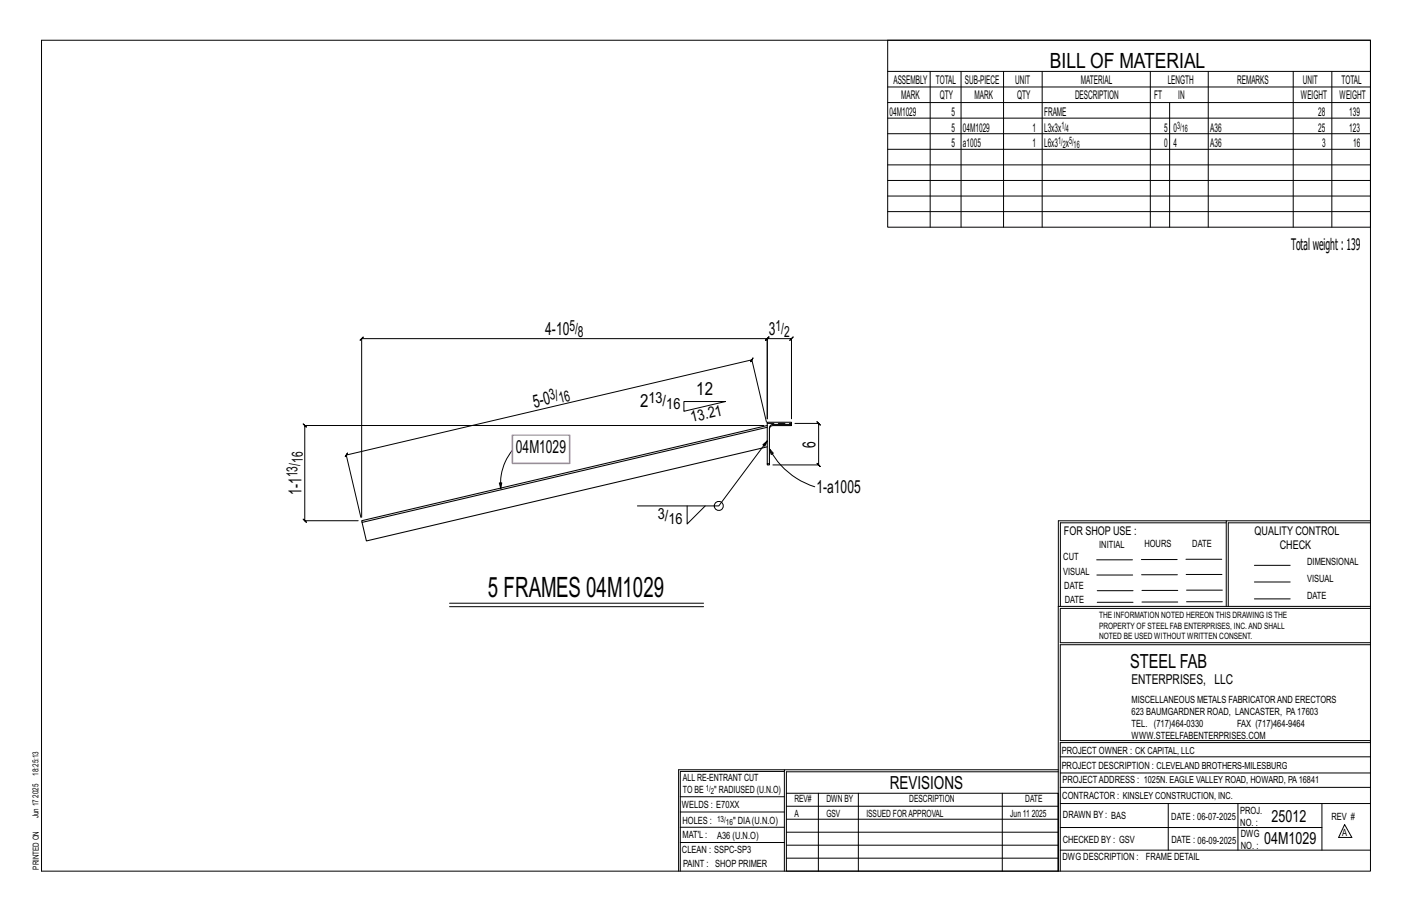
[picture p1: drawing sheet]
<svg xmlns="http://www.w3.org/2000/svg" width="432mm" height="279mm" viewBox="0 0 432 279" stroke-linecap="round" stroke-linejoin="round" font-family="sans-serif">
<defs><g id="words">
<text font-size="8.6" x="149.2" y="182.4">5 FRAMES 04M1029</text>
<text font-size="6.4" x="321.1" y="20.7">BILL OF MATERIAL</text>
<text font-size="5.9" x="345.6" y="204.1">STEEL FAB</text>
<g font-size="5.5">
<text x="166.7" y="102.5">4-10</text>
<text x="235.1" y="102.5">3</text>
<text x="163.4" y="124.6" transform="rotate(-13 163.4 124.6)">5-0</text>
<text x="195.7" y="124.5">2</text>
<text x="212.9" y="120.7">12</text>
<text x="249.4" y="136.8" transform="rotate(-90 249.4 136.8)">6</text>
<text x="157.8" y="138.6">04M1029</text>
<text x="92.2" y="151.2" transform="rotate(-90 92.2 151.2)">1-1</text>
<text x="249.7" y="150.7">1-a1005</text>
<text x="272.2" y="241.1">REVISIONS</text>
</g>
<g font-size="5.1">
<text x="388.9" y="251.3">25012</text>
<text x="386.6" y="258.1">04M1029</text>
</g>
<text font-size="4.9" x="394.8" y="76.4">Totalweight : 139</text>
<g font-size="4.7">
<text x="174.1" y="101.3">5/</text>
<text x="237.2" y="101.3">1/</text>
<text x="176.7" y="102.9">8</text>
<text x="239.8" y="102.9">2</text>
<text x="168.3" y="122.2" transform="rotate(-13 168.3 122.2)">3/</text>
<text x="171.3" y="123.2" transform="rotate(-13 171.3 123.2)">16</text>
<text x="198.3" y="123.3">13/</text>
<text x="203.7" y="124.9">16</text>
<text x="211.6" y="129.1" transform="rotate(-13 211.6 129.1)">13.21</text>
<text x="92.6" y="141.5" transform="rotate(-90 92.6 141.5)">16</text>
<text x="91" y="145.9" transform="rotate(-90 91 145.9)">13/</text>
<text x="201.1" y="158.5">3/</text>
<text x="204.4" y="160.2">16</text>
</g>
<text font-size="4.2" x="346" y="209.1">ENTERPRISES, LLC</text>
<g font-size="3.7">
<text x="273.2" y="25.6">ASSEMBLY</text>
<text x="286.2" y="25.6">TOTAL</text>
<text x="295.1" y="25.6">SUB-PIECE</text>
<text x="310.4" y="25.6">UNIT</text>
<text x="330.5" y="25.6">MATERIAL</text>
<text x="357.1" y="25.6">LENGTH</text>
<text x="378.3" y="25.6">REMARKS</text>
<text x="398.4" y="25.6">UNIT</text>
<text x="410.2" y="25.6">TOTAL</text>
<text x="272.1" y="35.5">04M1029</text>
<text x="275.6" y="30.4">MARK</text>
<text x="287.4" y="30.4">QTY</text>
<text x="290.9" y="35.5">5</text>
<text x="298" y="30.4">MARK</text>
<text x="311" y="30.4">QTY</text>
<text x="319.3" y="35.5">FRAME</text>
<text x="328.7" y="30.4">DESCRIPTION</text>
<text x="353" y="30.4">FT</text>
<text x="360.3" y="30.4">IN</text>
<text x="397.8" y="30.4">WEIGHT</text>
<text x="403.2" y="35.5">28</text>
<text x="409.6" y="30.4">WEIGHT</text>
<text x="412.6" y="35.5">139</text>
<text x="290.9" y="40.2">5</text>
<text x="294.5" y="40.2">04M1029</text>
<text x="315.8" y="40.2">1</text>
<text x="319.3" y="40.2">L3x3x</text>
<text x="356" y="40.2">5</text>
<text x="358.9" y="40.2">0</text>
<text x="370.1" y="40.2">A36</text>
<text x="403.2" y="40.2">25</text>
<text x="412.6" y="40.2">123</text>
<text x="290.9" y="45">5</text>
<text x="294.5" y="45">a1005</text>
<text x="315.8" y="45">1</text>
<text x="319.3" y="45">L6x3 x</text>
<text x="356" y="45">0</text>
<text x="358.9" y="45">4</text>
<text x="370.1" y="45">A36</text>
<text x="404.3" y="45">3</text>
<text x="413.8" y="45">16</text>
<text x="325.3" y="163.4">FOR SHOP USE :</text>
<text x="383.7" y="163.4">QUALITY CONTROL</text>
<text x="391.4" y="167.8">CHECK</text>
</g>
<g font-size="3.1">
<text x="324.6" y="39.4">1/</text>
<text x="326" y="40.5">4</text>
<text x="360" y="39.4">3/</text>
<text x="361.4" y="40.5">16</text>
<text x="323.6" y="44.1">1/ 5/</text>
<text x="325" y="45.3">2</text>
<text x="328.3" y="45.3">16</text>
<text x="336.2" y="167.4">INITIAL</text>
<text x="350" y="167.1">HOURS</text>
<text x="364.6" y="167.2">DATE</text>
<text x="325.2" y="171.3">CUT</text>
<text x="399.8" y="172.8">DIMENSIONAL</text>
<text x="325.1" y="175.8">VISUAL</text>
<text x="399.8" y="177.9">VISUAL</text>
<text x="325.5" y="180">DATE</text>
<text x="325.7" y="184.4">DATE</text>
<text x="399.8" y="183.1">DATE</text>
<text x="346" y="215">MISCELLANEOUS METALS FABRICATORAND ERECTORS</text>
<text x="346" y="218.6">623 BAUMGARDNER ROAD, LANCASTER, PA17603</text>
<text x="346" y="225.8">WWW.STEELFABENTERPRISES.COM</text>
<text x="346" y="222.2">TEL. (717)464-0330</text>
<text x="378.3" y="222.2">FAX (717)464-9464</text>
<text x="324.7" y="230.5">PROJECT OWNER : CK CAPITAL, LLC</text>
<text x="208.8" y="238.8">ALL RE-ENTRANT CUT</text>
<text x="324.7" y="235.1">PROJECT DESCRIPTION : CLEVELAND BROTHERS-MILESBURG</text>
<text x="324.9" y="239.5">PROJECTADDRESS : 1025N. EAGLE VALLEY ROAD, HOWARD, PA16841</text>
<text x="208.8" y="242.5">TO BE</text>
<text x="218.4" y="242.5">&quot; RADIUSED (U.N.O)</text>
<text x="242.9" y="245.3">REV#</text>
<text x="252.7" y="245.3">DWN BY</text>
<text x="278.1" y="245.3">DESCRIPTION</text>
<text x="313.5" y="245.3">DATE</text>
<text x="324.9" y="244.2">CONTRACTOR : KINSLEY CONSTRUCTION, INC.</text>
<text x="208.5" y="247">WELDS : E70XX</text>
<text x="208.7" y="251.7">HOLES :</text>
<text x="224.2" y="251.8">&quot; DIA(U.N.O)</text>
<text x="242.9" y="249.9">A</text>
<text x="252.7" y="249.9">GSV</text>
<text x="264.9" y="249.9">ISSUED FORAPPROVAL</text>
<text x="309" y="249.9">Jun 11</text>
<text x="315.5" y="249.9">2025</text>
<text x="325.1" y="250">DRAWN BY : BAS</text>
<text x="358.2" y="250.5">DATE : 06-07-2025</text>
<text x="379.3" y="248.9">PROJ.</text>
<text x="407.2" y="250.5">REV #</text>
<text x="208.7" y="256.3">MAT'L :</text>
<text x="219.3" y="256.4">A36 (U.N.O)</text>
<text x="325" y="257.6">CHECKED BY : GSV</text>
<text x="358.3" y="257.7">DATE : 06-09-2025</text>
<text x="379.3" y="252.5">NO. :</text>
<text x="379.5" y="255.9">DWG</text>
<text x="410.5" y="255.5">A</text>
<text x="208.6" y="260.7">CLEAN : SSPC-SP3</text>
<text x="324.9" y="262.9">DWG DESCRIPTION :</text>
<text x="350.4" y="263">FRAME DETAIL</text>
<text x="379.5" y="259.5">NO. :</text>
<text x="208.9" y="265">PAINT : SHOP PRIMER</text>
</g>
<g font-size="2.7">
<text x="336.1" y="189">THE INFORMATION NOTED HEREON THIS DRAWING IS THE</text>
<text x="336.1" y="195.4">NOTED BE USED WITHOUT WRITTEN CONSENT.</text>
<text x="336.1" y="192.2">PROPERTY OF STEEL FAB ENTERPRISES, INC.AND SHALL</text>
</g>
<g font-size="2.6">
<text x="215.9" y="241.8">1/</text>
<text x="217.4" y="242.7">2</text>
<text x="219.3" y="251.1">13/</text>
<text x="222" y="252.1">16</text>
</g>
<g font-size="2.5">
<text x="11.7" y="237.1" transform="rotate(-90 11.7 237.1)">18:25:13</text>
<text x="11.8" y="243.8" transform="rotate(-90 11.8 243.8)">2025</text>
<text x="11.8" y="250.1" transform="rotate(-90 11.8 250.1)">Jun 17</text>
<text x="11.9" y="265.8" transform="rotate(-90 11.9 265.8)">PRINTED ON</text>
</g>
</g></defs>
<g fill="none" stroke="#000" stroke-width=".31">
<path d="M12.7 12.3h406.4v254h-406.4zM271.5 12.3h147.6v57.2h-147.6zM271.5 21.8h147.6M271.5 26.6h147.6M271.5 31.4h147.6M271.5 36.1h147.6M284.5 21.8v47.7M293.9 21.8v47.7M306.9 21.8v47.7M318.7 21.8v47.7M351.8 21.8v47.7M357.7 31.4v38.1"/>
<path d="M369.5 21.8v47.7M395.5 21.8v47.7M407.3 21.8v47.7M271.5 40.9h147.6M271.5 45.6h147.6M271.5 50.4h147.6M271.5 55.2h147.6M271.5 59.9h147.6M271.5 64.7h147.6M156.7 137.6a16 16 0 0 0-3.6 11.8M209.1 122.7h12.7l-12.7 3zM233.6 130.1h-140.4l-.5-.5 1 1-.5-.5v29.1l-.5-.5 1 1-.5-.5h16.3"/>
<path d="M234.4 129l-4.5-19 .4-.6-.8 1.2 .4-.6-124 29.1 .4-.6-.8 1.2 .4-.6 4.5 19.1M234.6 134.8l-1.3 1.2 .6 .4 .7-1.6-14.8 19.9h-24.9M235.3 137.2l1.2 1.3-.7 .4zM235.3 137.2a23.6 23.6 0 0 0 13.9 11.6M242 128v-24.5l.5-.5-1 1 .5-.5h-7.4l.5-.5-1 1 .5-.5v24.5v-24.5l.5-.5-1 1 .5-.5h-124l.5-.5-1 1 .5-.5v54.6M243.1 129.4h7.2l-.5-.5 1 1-.5-.5v12.7l-.5-.5 1 1-.5-.5h-13.9M152.7 147.6h.7l-.3 1.8zM210.1 154.7v5.5l5.6-5.5M375 159.8h-50.7v25.6M375 159.2h-51.3l-.1 107.1M419.1 159.2h-44.1v26.2M419.1 159.8h-43.5v25.6"/>
<path d="M335.4 171.1h10.9M335.4 175.8h11M349 171h11M349.1 175.7h11M362.7 171h10.9M362.7 175.6h11M383.6 172.8h11M383.6 177.9h11M137.5 184.4h77.7M137.5 185.5h77.7M323.7 185.4h95.4M335.5 184.1h11"/>
<path d="M335.5 180.6h11M349.2 184h11M349.2 180.5h11M362.9 180.4h10.9M362.9 184h10.9M383.6 183.1h11M419.1 186h-94.9v10.5h94.9M419.1 197.1h-94.9v29.3h94.9v.6h-94.9v39.3M239.9 235.8h-31.9v30.5M239.9 235.3h-32.4v31M323.6 235.3h-83.7v31M323.6 235.9h-83.1v6.6"/>
<path d="M324.2 236.3h94.9M324.2 231.4h94.9M208 252.9h31.9M208 257.5h31.9M208 243.6h31.9M208 248.2h31.9M240.5 242.5h83.1v23.8h-83.1zM240.5 258.4h83.1M240.5 254.4h83.1M240.5 250.4h83.1M240.5 246.5h83.1M250.3 242.5v23.8"/>
<path d="M262.5 242.5v23.8M306.5 242.5v23.8M324.2 253h80.1M324.2 245.6h94.9M324.2 259.9h94.9M324.2 240.7h94.9M357.3 245.6v14.3M378.6 245.6v14.3M404.3 245.6v14.3M411.2 252.1l2.2 3.9h-4zM240.5 262.3h83.1"/>
<circle cx="219.8" cy="154.7" r="1.38"/>
</g>
<path d="M234.6 129.1h7.4v.6h-5.6a1.06 1.06 0 0 0-1.1 1.1v11h-.7zM234.6 130.1l-124 29.1 .1 .5 123.9-29.1M234.6 136.6l-122.6 28.8-1.3-5.7M242 129.7v.4h-5.6a1.06 1.06 0 0 0-1.1 1.1M234.6 141.8v.3h.7v-.3" fill="none" stroke="#000" stroke-width=".32"/>
<path d="M234.6 129.4h7.4" fill="none" stroke="#000" stroke-width=".31" stroke-dasharray="2 1.4"/>
<path d="M156.7 133h17.5v8.7h-17.5z" fill="none" stroke="#f0f" stroke-width=".5"/>
<use href="#words"/>
</svg>
